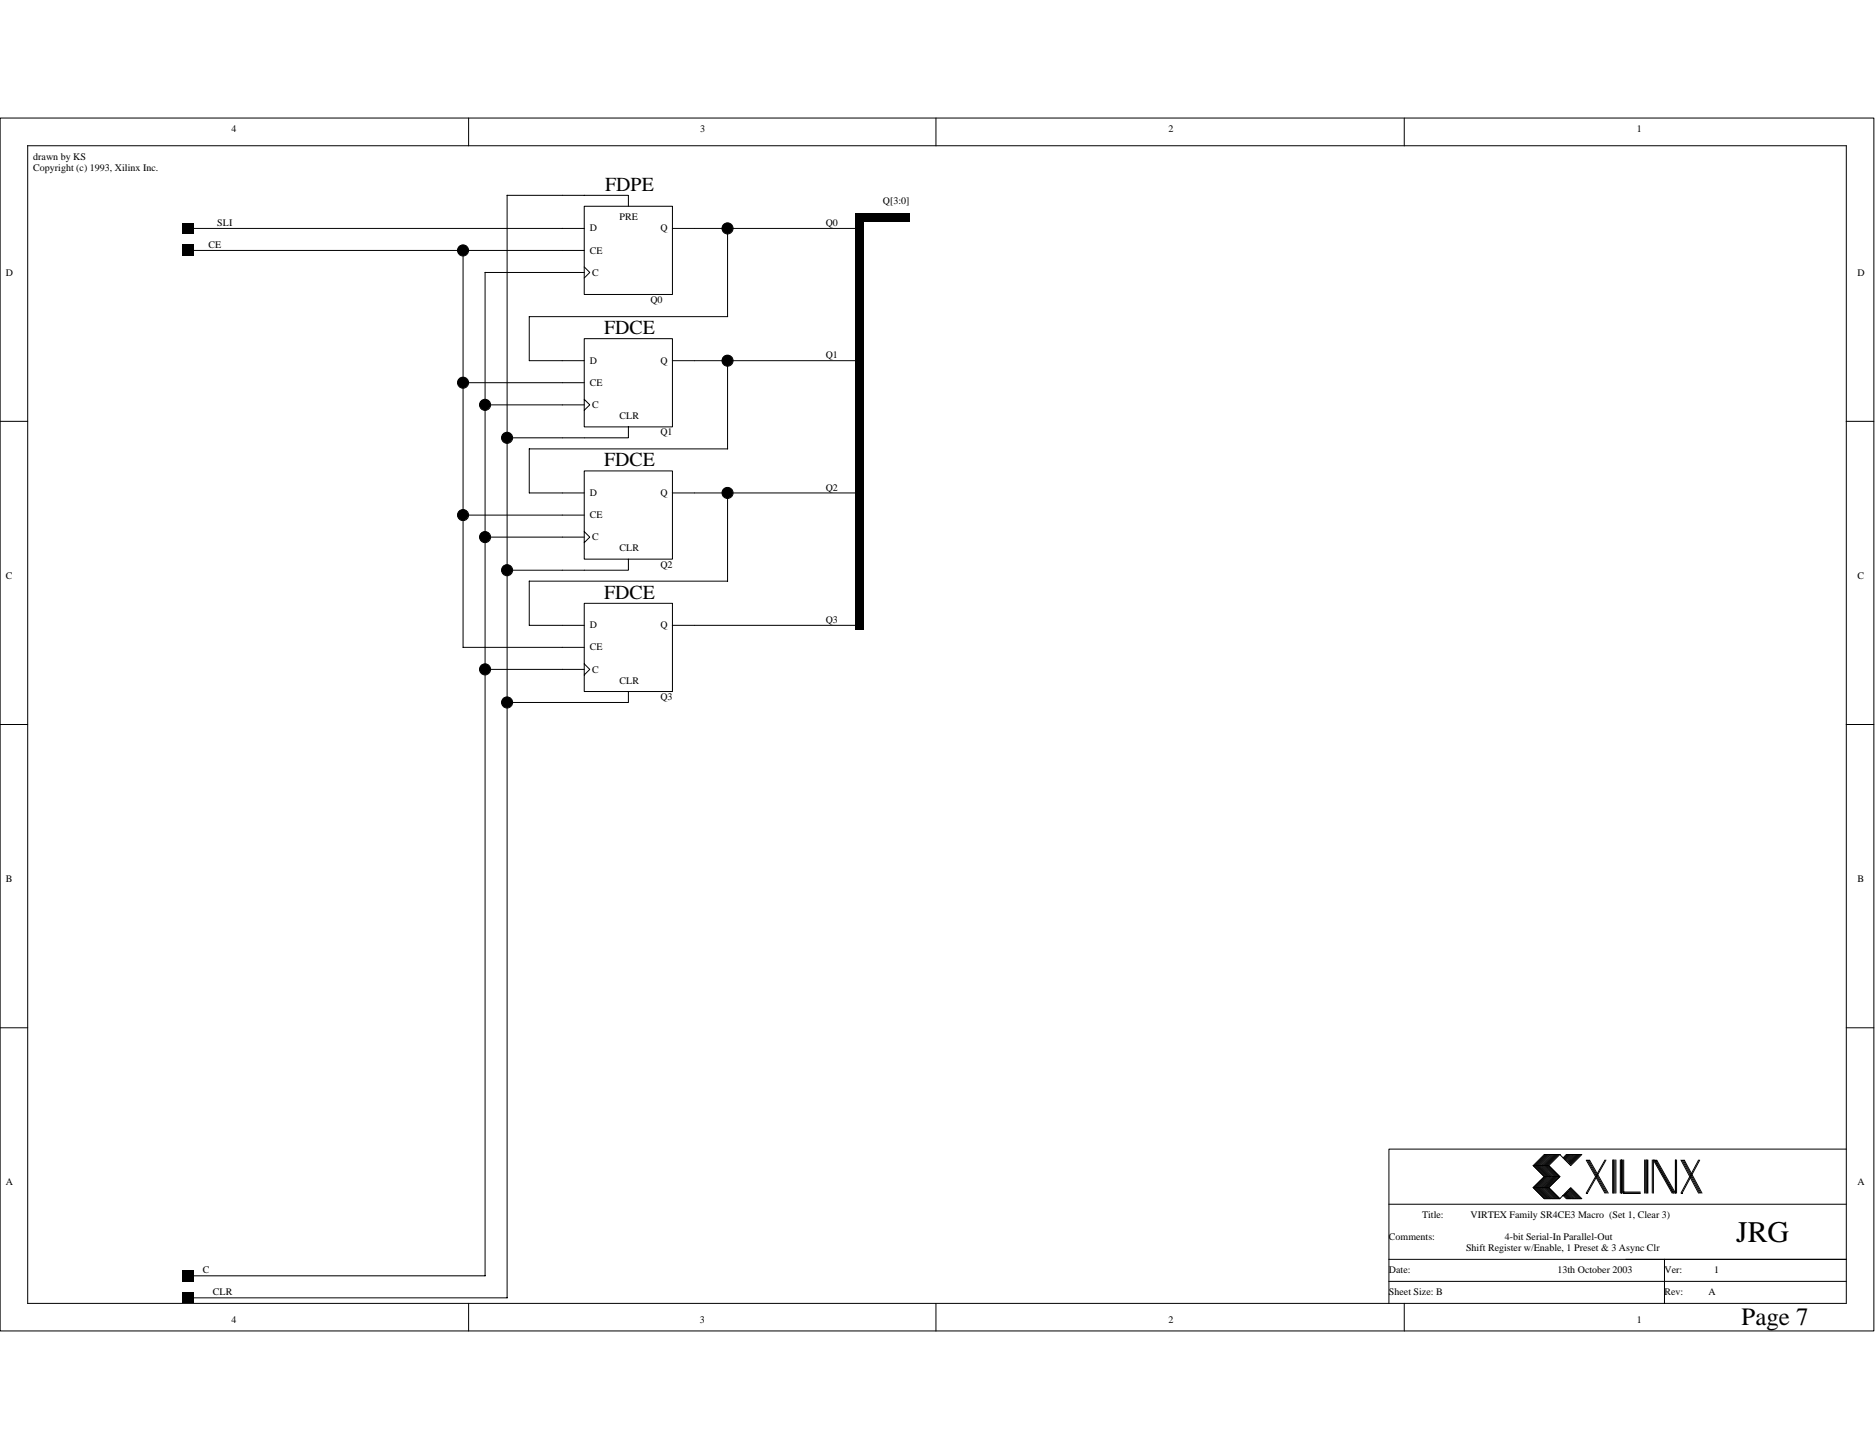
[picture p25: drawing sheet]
<svg xmlns="http://www.w3.org/2000/svg" width="279mm" height="216mm" viewBox="0 0 279 216" stroke-linecap="round" stroke-linejoin="round" font-family="sans-serif">
<defs><g id="words">
<text font-size="4.5" x="258.7" y="185">JRG</text>
<text font-size="3.7" x="259.5" y="197.5">Page 7</text>
<g font-size="3">
<text x="90.2" y="28.4">FDPE</text>
<text x="90" y="49.8">FDCE</text>
<text x="90" y="69.5">FDCE</text>
<text x="90" y="89.2">FDCE</text>
</g>
<g font-size="1.5">
<text x="5" y="23.8">drawn by KS</text>
<text x="34.5" y="19.7">4</text>
<text x="104.3" y="19.7">3</text>
<text x="174.1" y="19.7">2</text>
<text x="243.9" y="19.7">1</text>
<text x="5" y="25.5">Copyright (c) 1993, Xilinx Inc.</text>
<text x="32.4" y="33.7">SLI</text>
<text x="87.9" y="34.5">D</text>
<text x="92.3" y="32.9">PRE</text>
<text x="98.4" y="34.5">Q</text>
<text x="123" y="33.7">Q0</text>
<text x="131.6" y="30.4">Q[3:0]</text>
<text x=".8" y="41.1">D</text>
<text x="31.1" y="37">CE</text>
<text x="87.9" y="37.8">CE</text>
<text x="88.2" y="41.1">C</text>
<text x="276.8" y="41.1">D</text>
<text x="96.9" y="45.2">Q0</text>
<text x="123" y="53.4">Q1</text>
<text x="87.9" y="57.5">CE</text>
<text x="87.9" y="54.2">D</text>
<text x="98.4" y="54.2">Q</text>
<text x="88.2" y="60.8">C</text>
<text x="92.3" y="62.4">CLR</text>
<text x="98.4" y="64.9">Q1</text>
<text x="87.9" y="77.2">CE</text>
<text x="87.9" y="73.9">D</text>
<text x="98.4" y="73.9">Q</text>
<text x="123" y="73.1">Q2</text>
<text x="88.2" y="80.5">C</text>
<text x="92.3" y="82.1">CLR</text>
<text x=".8" y="86.2">C</text>
<text x="98.4" y="84.6">Q2</text>
<text x="276.8" y="86.2">C</text>
<text x="87.9" y="93.6">D</text>
<text x="98.4" y="93.6">Q</text>
<text x="123" y="92.8">Q3</text>
<text x="87.9" y="96.9">CE</text>
<text x="88.2" y="100.2">C</text>
<text x="92.3" y="101.9">CLR</text>
<text x="98.4" y="104.3">Q3</text>
<text x=".8" y="131.4">B</text>
<text x="276.8" y="131.4">B</text>
<text x=".8" y="176.6">A</text>
<text x="276.8" y="176.6">A</text>
<text x="207" y="184.8">Comments:</text>
<text x="211.9" y="181.5">Title:</text>
<text x="219.1" y="181.5">VIRTEX Family SR4CE3 Macro (Set 1, Clear 3)</text>
<text x="224.2" y="184.8">4-bit Serial-In Parallel-Out</text>
<text x="30.2" y="189.7">C</text>
<text x="207" y="189.7">Date:</text>
<text x="218.5" y="186.5">Shift Register w/Enable, 1 Preset &amp; 3 Async Clr</text>
<text x="232.1" y="189.7">13th October 2003</text>
<text x="248" y="189.7">Ver:</text>
<text x="255.4" y="189.7">1</text>
<text x="31.7" y="193">CLR</text>
<text x="34.5" y="197.1">4</text>
<text x="104.3" y="197.1">3</text>
<text x="174.1" y="197.1">2</text>
<text x="207" y="193">Sheet Size: B</text>
<text x="243.9" y="197.1">1</text>
<text x="248" y="193">Rev:</text>
<text x="254.6" y="193">A</text>
</g>
</g></defs>
<g fill="none" stroke="#000" stroke-width=".15">
<path d="M0 17.6h279.2v180.7h-279.2zM69.8 17.6v4.1M139.5 17.6v4.1M209.3 17.6v4.1M4.1 21.7h271M4.1 21.7v172.5M27.9 34h59.2M27.9 37.3h59.2M69 37.3v59.2h18.1M87.1 39.8l.8 .8-.8 .8M87.1 30.7h13.1v13.2h-13.1zM93.6 30.7v-1.6h-18v164.3"/>
<path d="M100.2 34h27.9M108.4 34v13.2M275.1 21.7v172.5h-271M69 57h18.1M72.3 40.6v149.5M72.3 40.6h14.8M87.1 59.5l.8 .8-.8 .8M87.1 50.5h13.1v13.1h-13.1zM100.2 53.7h27.9M108.4 53.7v13.2M108.4 47.2h-29.5v6.5h8.2M0 62.8h4.1"/>
<path d="M69 76.8h18.1M72.3 60.3h14.8M87.1 79.2l.8 .8-.8 .9M87.1 70.2h13.1v13.1h-13.1zM93.6 63.6v1.6h-18M100.2 73.4h27.9M108.4 73.4v13.2M108.4 66.9h-29.5v6.5h8.2M275.1 62.8h4.1M72.3 80h14.8M72.3 99.7h14.8M87.1 98.9l.8 .8-.8 .9"/>
<path d="M87.1 89.9h13.1v13.1h-13.1zM93.6 83.3v1.7h-18M100.2 93.2h27.9M108.4 86.6h-29.5v6.6h8.2M0 107.9h4.1M93.6 103v1.7h-18M275.1 107.9h4.1M0 153.1h4.1M275.1 153.1h4.1M206.9 179.4h68.2M228.5 177l1.6 1.6h2.4M228.5 173.7l1.6 1.6-1.6 1.7"/>
<path d="M228.5 177h2.3M228.5 173.7h2.3M230.3 172l-1.7 1.7 1.7 1.6-1.7 1.7 1.7 1.6M230.4 172l-1.6 1.7 1.6 1.6-1.6 1.7 1.6 1.6M230.6 172l-1.6 1.7 1.6 1.6-1.6 1.7 1.6 1.6M230.8 177l1.6 1.6 1.7-1.6 1.6 1.6h-2.3l-.5-.5M230.8 172l-1.7 1.7 1.7 1.6-1.7 1.7 1.7 1.6M230.8 173.7l1.6 1.6-1.6 1.7M230.9 172l-1.6 1.7 1.6 1.6-1.6 1.7 1.6 1.6M231.1 172l-1.6 1.7 1.6 1.6-1.6 1.7 1.6 1.6M231.3 172l-1.7 1.7 1.7 1.6-1.7 1.7 1.7 1.6M231.4 172l-1.6 1.7 1.6 1.6-1.6 1.7 1.6 1.6"/>
<path d="M231.6 172l-1.6 1.7 1.6 1.6-1.6 1.7 1.6 1.6M231.8 172l-1.7 1.7 1.7 1.6-1.7 1.7 1.7 1.6M231.9 172l-1.6 1.7 1.6 1.6-1.6 1.7 1.6 1.6M232.1 172l-1.7 1.7 1.7 1.6-1.7 1.7 1.7 1.6M232.3 172l-1.7 1.7 1.7 1.6-1.7 1.7 1.7 1.6M232.5 172h-2.4l-1.6 1.7M232.9 172.5l.5-.5h2.3l-1.6 1.7-1.7-1.7-1.6 1.7M233.1 177.9l.6 .7M233.1 178.1l.5 .5M233.2 177.8l.9 .8M233.2 177.9l.7 .7M233.4 177.6l1 1"/>
<path d="M233.4 177.8l.8 .8M233.6 177.5l1.1 1.1M233.6 177.6l.9 1M233.6 172l-.5 .5M233.7 177.3l1.4 1.3M233.7 177.5l1.2 1.1M233.7 172l-.6 .7M233.9 177.1l1.5 1.5M233.9 177.3l1.3 1.3M233.9 172l-.7 .7M234.1 177.1l1.4 1.5M234.1 172l-.9 .8"/>
<path d="M234.2 172l-.8 .8M234.4 172l-1 1M234.5 172l-.9 1M234.7 172l-1.1 1.2M234.9 172l-1.2 1.2M235.1 172l-1.4 1.4M235.2 172l-1.3 1.4M235.4 172l-1.5 1.5M235.5 172l-1.4 1.5M236.4 172.8l2.8 5M236.5 172.8l2.8 5M236.7 172.8l2.8 5"/>
<path d="M236.9 172.8l2.7 5M239.2 172.8l-2.8 5M239.3 172.8l-2.8 5M240.3 172.8v5M240.5 172.8v5M240.6 172.8v5M240.8 172.8v5M241.4 172.8v5M241.6 172.8v5M241.8 172.8v5M241.9 177.8h2.5M241.9 177.6h2.5"/>
<path d="M242 172.8v5M245.1 172.8v5M245.2 172.8v5M245.4 172.8v5M245.6 172.8v5M246.2 172.8v5M246.4 172.8l2.8 5M246.4 172.8v5M246.5 172.8l2.8 5M246.7 172.8l2.8 5M249.7 172.8v5l-2.8-5M249.8 172.8v5"/>
<path d="M250.5 172.8l2.6 5M250.7 172.8l2.6 5M250.8 172.8l2.6 5M251 172.8l2.6 5M253.1 172.8l-2.6 5M253.3 172.8l-2.6 5M275.1 171.2h-68.1v23M27.9 190.1h44.4M27.9 193.4h47.7M69.8 194.2v4.1M139.5 194.2v4.1M206.9 190.9h68.2"/>
<path d="M206.9 187.6h68.2M209.3 194.2v4.1M248 187.6v6.6"/>
<circle cx="69" cy="37.3" r=".83"/>
<circle cx="108.4" cy="34" r=".83"/>
<circle cx="69" cy="57" r=".83"/>
<circle cx="108.4" cy="53.7" r=".83"/>
<circle cx="69" cy="76.7" r=".83"/>
<circle cx="72.3" cy="60.3" r=".83"/>
<circle cx="75.6" cy="65.2" r=".83"/>
<circle cx="108.4" cy="73.4" r=".83"/>
<circle cx="72.3" cy="99.7" r=".83"/>
<circle cx="72.3" cy="80" r=".83"/>
<circle cx="75.6" cy="85" r=".83"/>
<circle cx="75.6" cy="104.7" r=".83"/>
</g>
<path d="M27.1 33.2h1.7v1.6h-1.7zM27.1 36.5h1.7v1.6h-1.7zM127.5 32.4h1.3v1.6h-1.3zM127.5 34h1.3v19.7h-1.3zM127.5 31.7h1.3v1.3h-1.3zM128.1 31.7h7.4v1.3h-7.4zM127.5 53.7h1.3v19.7h-1.3zM127.5 73.4h1.3v19.8h-1.3zM127.5 92.5h1.3v1.3h-1.3zM27.1 189.3h1.7v1.6h-1.7zM27.1 192.6h1.7v1.6h-1.7z" fill="#000"/>
<g fill="#000">
<circle cx="69" cy="37.3" r=".82"/>
<circle cx="108.4" cy="34" r=".82"/>
<circle cx="69" cy="57" r=".82"/>
<circle cx="108.4" cy="53.7" r=".82"/>
<circle cx="69" cy="76.7" r=".82"/>
<circle cx="72.3" cy="60.3" r=".82"/>
<circle cx="75.5" cy="65.2" r=".82"/>
<circle cx="108.4" cy="73.4" r=".82"/>
<circle cx="72.3" cy="99.7" r=".82"/>
<circle cx="72.3" cy="80" r=".82"/>
<circle cx="75.5" cy="84.9" r=".82"/>
<circle cx="75.5" cy="104.6" r=".82"/>
</g>
<use href="#words"/>
</svg>
